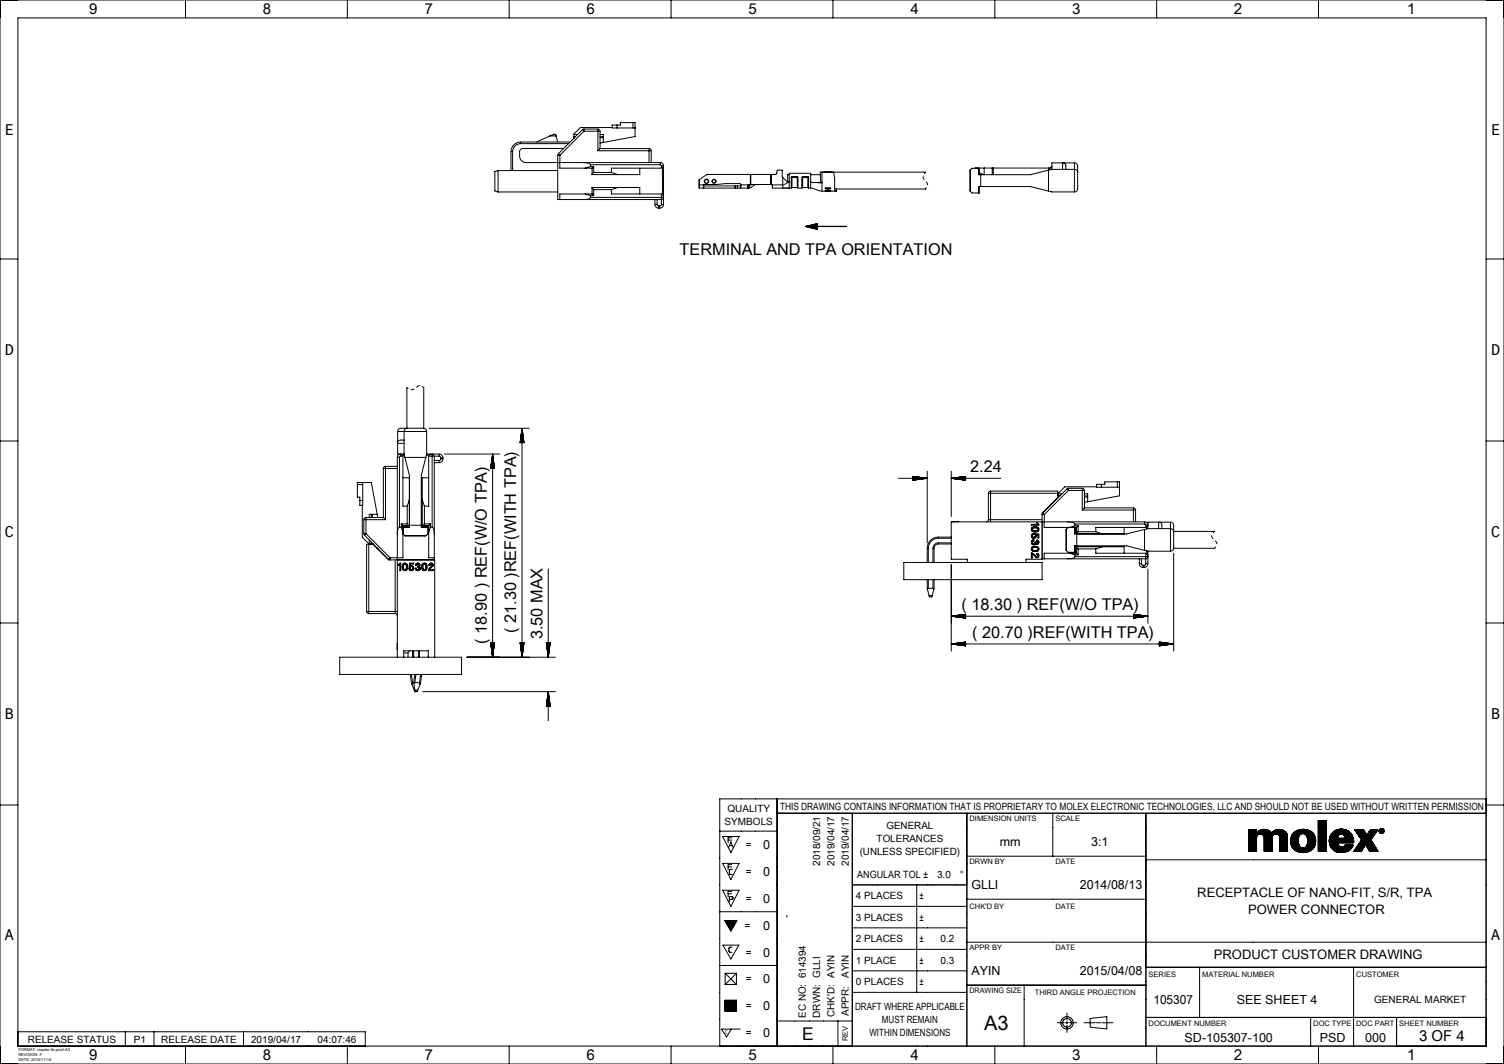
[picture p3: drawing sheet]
<svg xmlns="http://www.w3.org/2000/svg" width="420mm" height="297mm" viewBox="0 0 420 297" stroke-linecap="round" stroke-linejoin="round" font-family="sans-serif">
<defs><g id="words">
<text font-size="5.6" x="274.8" y="287.5">A3</text>
<text font-size="4.9" x="224.1" y="290.3">E</text>
<g font-size="4.5">
<text x="189.8" y="71.3">TERMINAL AND TPA ORIENTATION</text>
<text x="270.9" y="131.9">2.24</text>
<text x="268.5" y="170.4">( 18.30 ) REF(W/O TPA)</text>
<text x="135.9" y="179.7" transform="rotate(-90 135.9 179.7)">( 18.90 ) REF(W/O TPA)</text>
<text x="144.2" y="176.7" transform="rotate(-90 144.2 176.7)">( 21.30 )REF(WITH TPA)</text>
<text x="151.5" y="178.4" transform="rotate(-90 151.5 178.4)">3.50 MAX</text>
<text x="271.5" y="178.1">( 20.70 )REF(WITH TPA)</text>
</g>
<g font-size="4.2">
<text x="24.8" y="4">9</text>
<text x="73.3" y="4">8</text>
<text x="118.5" y="4">7</text>
<text x="163.7" y="4">6</text>
<text x="208.9" y="4">5</text>
<text x="254.1" y="4">4</text>
<text x="299.3" y="4">3</text>
<text x="344.5" y="4">2</text>
<text x="393" y="4">1</text>
<text x="1.4" y="37.7">E</text>
<text x="416.4" y="37.7">E</text>
<text x="1.4" y="99.2">D</text>
<text x="416.4" y="99.2">D</text>
<text x="1.4" y="150">C</text>
<text x="416.4" y="150">C</text>
<text x="1.4" y="200.8">B</text>
<text x="416.4" y="200.8">B</text>
<text x="1.4" y="262.4">A</text>
<text x="416.4" y="262.4">A</text>
<text x="396.3" y="290.5">3 OF 4</text>
<text x="24.8" y="296">9</text>
<text x="73.3" y="296">8</text>
<text x="118.5" y="296">7</text>
<text x="163.7" y="296">6</text>
<text x="208.9" y="296">5</text>
<text x="254.1" y="296">4</text>
<text x="299.3" y="296">3</text>
<text x="344.5" y="296">2</text>
<text x="393" y="296">1</text>
</g>
<g font-size="3.6">
<text x="334.3" y="250.5">RECEPTACLE OF NANO-FIT, S/R, TPA</text>
<text x="348.6" y="255.1">POWER CONNECTOR</text>
<text x="339" y="267.8">PRODUCT CUSTOMER DRAWING</text>
</g>
<g font-size="3.5">
<text x="213.2" y="237">0</text>
<text x="279.2" y="236.2">mm</text>
<text x="304.7" y="236.3">3:1</text>
<text x="213.2" y="244.5">0</text>
<text x="271.2" y="248.3">GLLI</text>
<text x="301.5" y="248.3">2014/08/13</text>
<text x="213.2" y="252">0</text>
<text x="213.2" y="259.5">0</text>
<text x="213.2" y="267">0</text>
<text x="213.2" y="274.5">0</text>
<text x="271.2" y="272.2">AYIN</text>
<text x="301.5" y="272.3">2015/04/08</text>
<text x="322.1" y="280.3">105307</text>
<text x="345.4" y="280.3">SEE SHEET 4</text>
<text x="213.2" y="282">0</text>
<text x="213.2" y="289.5">0</text>
<text x="330.8" y="290.8">SD-105307-100</text>
<text x="368.5" y="290.8">PSD</text>
<text x="381.2" y="290.8">000</text>
</g>
<g font-size="2.8">
<text x="203.1" y="226.7">QUALITY</text>
<text x="217.8" y="226">THIS DRAWING CONTAINS INFORMATION THAT IS PROPRIETARY TO MOLEX ELECTRONIC TECHNOLOGIES, LLC AND SHOULD NOT BE USED WITHOUT WRITTEN PERMISSION</text>
<text x="202.4" y="230.3">SYMBOLS</text>
<text x="247.5" y="231.5">GENERAL</text>
<text x="208.3" y="236.8">=</text>
<text x="240.1" y="238.6">(UNLESS SPECIFIED)</text>
<text x="244.8" y="235">TOLERANCES</text>
<text x="208.3" y="244.3">=</text>
<text x="229" y="241.7" transform="rotate(-90 229 241.7)">2018/09/21</text>
<text x="233" y="241.7" transform="rotate(-90 233 241.7)">2019/04/17</text>
<text x="237" y="241.7" transform="rotate(-90 237 241.7)">2019/04/17</text>
<text x="239.4" y="245">ANGULAR TOL ±</text>
<text x="261.7" y="245">3.0</text>
<text x="268" y="245">°</text>
<text x="208.3" y="251.8">=</text>
<text x="239" y="251">4 PLACES</text>
<text x="256.7" y="251">±</text>
<text x="220.5" y="256.4" transform="rotate(-90 220.5 256.4)">-</text>
<text x="239" y="257">3 PLACES</text>
<text x="256.7" y="257">±</text>
<text x="208" y="259.3">=</text>
<text x="239" y="263">2 PLACES</text>
<text x="256.7" y="263">±</text>
<text x="262.7" y="263">0.2</text>
<text x="208.3" y="266.8">=</text>
<text x="239" y="269">1 PLACE</text>
<text x="256.7" y="269">±</text>
<text x="262.7" y="269">0.3</text>
<text x="208.3" y="274.3">=</text>
<text x="237" y="273" transform="rotate(-90 237 273)">AYIN</text>
<text x="239" y="275">0 PLACES</text>
<text x="256.7" y="275">±</text>
<text x="208.3" y="281.8">=</text>
<text x="238.8" y="282">DRAFT WHERE APPLICABLE</text>
<text x="383.7" y="280">GENERAL MARKET</text>
<text x="225" y="284.1" transform="rotate(-90 225 284.1)">EC NO: 614394</text>
<text x="229" y="284.1" transform="rotate(-90 229 284.1)">DRWN: GLLI</text>
<text x="233" y="283.9" transform="rotate(-90 233 283.9)">CHK'D: AYIN</text>
<text x="237" y="283.6" transform="rotate(-90 237 283.6)">APPR:</text>
<text x="246.3" y="285.5">MUST REMAIN</text>
<text x="7.8" y="291">RELEASE STATUS</text>
<text x="37.4" y="291">P1</text>
<text x="45" y="291">RELEASE DATE</text>
<text x="70.1" y="291">2019/04/17</text>
<text x="88.7" y="291">04:07:46</text>
<text x="208.3" y="289.3">=</text>
<text x="242.8" y="289.1">WITHIN DIMENSIONS</text>
</g>
<g font-size="2.1">
<text x="270.7" y="229.3">DIMENSION UNITS</text>
<text x="294.7" y="229.3">SCALE</text>
<text x="270.7" y="241.2">DRWN BY</text>
<text x="294.7" y="241.2">DATE</text>
<text x="270.7" y="253.8">CHK'D BY</text>
<text x="294.7" y="253.7">DATE</text>
<text x="270.7" y="265.2">APPR BY</text>
<text x="294.7" y="265.2">DATE</text>
<text x="320.7" y="272.8">SERIES</text>
<text x="335.7" y="272.8">MATERIAL NUMBER</text>
<text x="378.7" y="272.8">CUSTOMER</text>
<text x="270.7" y="277.3">DRAWING SIZE</text>
<text x="289" y="277.8">THIRD ANGLE PROJECTION</text>
<text x="320.7" y="286.3">DOCUMENT NUMBER</text>
<text x="366.7" y="286.3">DOC TYPE</text>
<text x="378.7" y="286.3">DOC PART</text>
<text x="390.8" y="286.3">SHEET NUMBER</text>
<text x="236.8" y="290.6" transform="rotate(-90 236.8 290.6)">REV</text>
</g>
<text font-size="1.5" x="202.5" y="288.6">C</text>
<g font-size="1.1">
<text x="5.1" y="293.5">FORMAT: master-tb-prod-A3</text>
<text x="5.1" y="294.9">REVISION: F</text>
<text x="5.1" y="296.3">DATE: 2015/11/16</text>
</g>
</g></defs>
<g fill="none" stroke="#000" stroke-width=".28">
<path d="M0 0h420v297h-420zM5 5h410v287h-410zM51.8 0v5M97 0v5M142.2 0v5M187.4 0v5M232.6 0v5M277.8 0v5M323 0v5M368.2 0v5M145.4 39.7a2.7 2.7 0 0 0-2.7 2.7M145.4 39.7v.4"/>
<path d="M145.4 39.7h13.8M149.8 39.7l4.8-2.2h.5l.6 2.2M153.6 37.9h1.7M160.3 38.2v.3M160.3 38.5v.1M160.3 38.2h.4M160.3 37.6h1M160.3 38.5h.1M162.7 36.2l.4 .4M162.7 36.2l-6.8 6.7M163.1 36l-.4 .2M163.1 36v.6"/>
<path d="M163.1 36h3.9M163.1 36.6l-6.8 6.7M163.1 36.6h3.9M167 36l.4 .2 .2 .4M167 36.6h.6M167 36v.6M167 36.6v5.5M167.6 36.6v4.9M167.6 37.6h.9v.6M167.6 38.2h.9M167.6 38.5h.9M168.5 38.2v.3"/>
<path d="M168.5 38.5v1.3M171 35.6h-8.9l-1.8 1.8v.8M172.3 34.9v.8M176.7 34.2h.6v3.9l-9.7 1.8M176.7 35.7h.6M176.7 34.2h-3.4v.7h-2.3v.8h5.7M176.7 34.2v1.5M139.1 47.6l-.9 .3v5.4l.9 .3M139.1 47.6v6M139.1 47.6h16.6M139.1 53.6h16.6M142.7 42.4v5.2"/>
<path d="M142.7 42.4h.4M143.1 42.4v5.2M145.4 40.1a2.25 2.25 0 0 0-2.3 2.3M145.4 40.1h13.3M155.7 43.3h.6M155.7 43.3v12.4h29M155.9 42.9l.4 .4M155.9 42.9l-.2 .4M156.3 45.4v1.5h9M156.3 43.3v2.1M157.4 41.5h-11.4a.9 .9 0 0 0-.9 .9 2.19 2.19 0 0 0 1.8 3h37.5M162.9 45.4a2.07 2.07 0 0 1 2 .6"/>
<path d="M163.4 54.1l1.5 .5M164.9 55.1a2.07 2.07 0 0 1-2 .6M164.9 54.6h.9M164.9 46v.5M164.9 54.6v.5M164.9 46.5l-1.5 .4M164.9 46.5h.9M164.9 55.1h19.8M164.9 46h19.5M165.3 46.9v1.8h13.4v-1.8M165.3 52.5l.5 .4M165.3 54.1v-1.8h13.4v1.8"/>
<path d="M165.3 54.1l.5 .5M165.3 54.1h-9v1.6M165.8 52.9h4.9M165.8 46.5v1.6M165.8 52.9v1.7M165.8 48.1l-.5 .5M165.8 48.1h4.9M165.8 46.5l-.5 .4M167 42.1h14.2M167.6 41.5l-.6 .6M167.6 41.5h13.6M170.7 48.1l1.8 .6"/>
<path d="M170.7 52.9v1.2h14M172.5 52.3l-1.8 .6M181.2 41.5l.5 .2 .1 .4M181.2 42.1h.6M181.2 41.5v.6M181.2 42.1v3.3M181.8 42.1v3.3M182.9 57.1l.2 .6 .8 .4M182.9 57.1h.6M182.9 55.7v1.4M183.5 57.1l.4 .4M183.5 55.7v1.4"/>
<path d="M183.9 57.5v.6M183.9 58.1h.3M183.9 57.5h.3M184.2 57.5v.6M184.4 46l.3 .3M184.4 45.4a.9 .9 0 0 1 .9 .9M184.4 45.4v.6M184.7 55.1h.6l-.2 .4-.4 .2M184.7 57.1l-.5 .4M184.7 54.1l.6 .6M184.7 46.3h.6M184.7 55.1v.6"/>
<path d="M184.7 57.1h.6M184.7 46.9h-14v1.2M184.7 46.3v.6M184.7 54.1v1M184.7 55.7v1.4M185 46.6v7.8M185.3 57.1l-.2 .6-.9 .4M185.3 46.3l-.6 .6M185.3 46.3v10.8M195.2 51.6l.1 .9M195.2 51.6h1.2M195.3 50.1v2.4"/>
<path d="M195.3 52.5h1.1M196.4 51.9h.2M196.4 51.6v.9M196.4 51.6l6.5-.3h3.7l.3 .3M196.4 52.5h.2M196.6 51.9h8.7M196.6 52.5h8.7M196.6 51.9v.6M196.7 50.6a.62 .62 0 0 0 .6 .6 .62 .62 0 0 0 .6-.6M196.7 50.6a.62 .62 0 0 1 .6-.6 .62 .62 0 0 1 .6 .6M196.7 50.6h.1M196.8 50.6a.52 .52 0 0 1 .5-.5 .52 .52 0 0 1 .5 .5"/>
<path d="M196.8 50.6a.52 .52 0 0 0 .5 .5 .52 .52 0 0 0 .5-.5M197.8 50.6h.1M198.8 50.6h.1M198.8 50.6a.55 .55 0 0 0 .6 .6 .55 .55 0 0 0 .5-.6M198.8 50.6a.55 .55 0 0 1 .6-.5 .55 .55 0 0 1 .5 .5M198.9 50.6a.46 .46 0 0 1 .5-.5 .46 .46 0 0 1 .4 .5M198.9 50.6a.46 .46 0 0 0 .5 .5 .46 .46 0 0 0 .4-.5M199.8 50.6h.1M205.3 51.9v.6M205.3 51.9h.6M205.3 52.5h.6M205.9 52.5h.9"/>
<path d="M205.9 51.9v.6M206.8 52.5h2.1M206.9 51.6l-.1 .9M206.9 51.6l-.1 .3h-.9M206.9 51.6h1.9M208.7 51.9h.2M208.8 51.6v.9l.1-.6M208.9 51.9h.1M208.9 52.5h.1M208.9 51.9v.6M209 51.9l.1 .6M209.1 51.9v.6"/>
<path d="M209.1 51.9h-.1M209.1 52.5h.1M209.2 51.9h-.1M209.2 51.9l.1 .6M209.3 52.5h-.2M209.5 51.5l-.7 .1M209.5 51.5h.2M209.5 48.7h.2M209.5 48.7h-12.1l-2.2 1.5v1.4M209.5 48.7v2.8M209.7 48.7h5.5M209.7 51.5h5.5"/>
<path d="M209.7 48.7v2.8M209.8 51.5l-.6 .4M210.9 51.5l-1.6 1M215.2 51.5h.2M215.2 48.7h.2M215.2 48.7v2.8M215.4 51.5h.1M215.4 48.7h1.2l.3-.3 .2-.9h1.3l.2 2M215.4 51.5l.2 .1M215.4 48.7v2.8M215.6 51.6l.1 .9h2.9M215.6 51.6h3"/>
<path d="M218.6 52.5h1.8M218.6 49.5l1.3 1.3h.3l.2-.2M218.6 51.6v.9M218.6 49.5v2.1M220.4 50.6v-2.2h6v2.3M220.4 50.9l-1.8 .7M220.4 52.5h-1.8M220.4 52.5h.1M220.4 50.9v1.6M220.4 52.5h.6M220.4 50.6v.3M220.4 48.8h-.5v2.1"/>
<path d="M221 49.5h.1M221 49.5v3M221.1 52.4l-.1 .1M221.1 49.5v.1M221.1 49.5v2.9M221.1 52.4h.1M221.1 49.4v.1M221.1 49.3v.1M221.1 49.4v.2M221.1 49.3l-.1 .2M221.1 49.6v2.8M221.1 52.4h1.5"/>
<path d="M221.1 49.3h1.5M221.1 49.6h1.5M221.1 49.4h1.5M222.6 52.4h.1M222.6 49.4l.1 .1M222.6 49.3v.1M222.6 49.4v.2M222.6 49.3l.2 .2M222.6 49.6v2.8M222.7 52.4l.1 .1M222.7 49.5l-.1 .1M222.7 49.5v2.9"/>
<path d="M222.8 49.5h-.1M222.8 49.5v3M222.8 52.5h1.2M224 49.5h.1M224 49.5v3M224.1 52.4l-.1 .1M224.1 49.5v.1M224.1 49.5v2.9M224.1 52.4h.1M224.1 49.4v.1M224.1 49.3v.1M224.1 49.4v.2"/>
<path d="M224.1 49.3l-.1 .2M224.1 49.6v2.8M224.1 52.4h1.5M224.1 49.3h1.5M224.1 49.6h1.5M224.1 49.4h1.5M225.6 52.4h.1M225.6 49.4l.1 .1M225.6 49.3v.1M225.6 49.4v.2M225.6 49.3l.2 .2M225.6 49.6v2.8"/>
<path d="M225.7 52.4l.1 .1M225.7 49.5l-.1 .1M225.7 49.5v2.9M225.8 49.5h-.1M225.8 49.5v3M225.8 52.5h.6M226.4 52.5l3.1 .9M226.4 50.7l.1 .2M226.4 50.9v1.6M226.4 50.9h.1M226.4 50.7v.2M226.4 48.8h2.7"/>
<path d="M226.5 50.9l1.5 .1M228 51h1.4M229.4 50.9l-1.4 .1M229.4 51l.1 2.4M229.5 48.1l-.1 2.9M229.5 48.1l.6-.1 2.7 .1M229.5 50.8l-.1 .2M229.5 53.4h1M229.5 48.1h3.3M229.5 48.1h.1M229.6 48.1h-.5v2.9M230.5 53.1l1.5 .1z"/>
<path d="M230.5 52.6h.6M230.5 53.4h.1M230.5 53.3v.1M230.6 53.3h-.1M230.6 53.3h.1M230.7 53.3l-.1 .1M230.7 53.3h.1M230.7 53.3h-.1M230.8 53.3h-.1M230.8 53.3h.1M231.1 52.6v.5M231.1 52.6h-.6v-.1h1.5v.1h-.7"/>
<path d="M231.2 53.4h-.6M231.2 53.3h.1M231.3 53.3v.1M231.3 52.6v.5M231.3 53.3l-.1 .1M231.3 53.4h.5M231.4 53.3h-.1M231.4 53.3l-.1 .1M231.4 53.3h.1M231.5 53.3h-.1M231.5 53.3h.1M231.6 53.3h.1"/>
<path d="M231.7 53.3h.1M231.7 53.3l.1 .1M231.8 53.3v.1M231.8 53.3l.2 .1M232 53.4h.1M232 52.6h-.7M232 53.4h1.1M232.8 48.1h25.7M232.8 48.1h.1M232.8 48.1l.3 2v3M233.1 52.5l.5 .3M233.1 53.1l.5 .3"/>
<path d="M233.1 53.4h.5M233.1 53.1v.3M233.6 52.8v.6M233.6 52.8h24.9M257.8 49.3l.3 .8M258.4 48.1l-.3 .3M258.7 50.8l.3 .8M258.7 52.4l-.3 .4M271 47.4v6M272.4 46.9l-.1 .1M272.4 46.9v.1M272.6 46.9v.1"/>
<path d="M273.2 47v1.8h14.5l6-1.5M273.5 48.8v-1.8h-2.1l-.6 .6v5.7l.6 .6h2.1v-1.8M273.9 48.8v3.3M274.8 46.9v1.9l-1.3-.5M277.1 46.9v1.9M277.4 46.9v1.9M292.8 47.5v5.8M292.9 46.9v.6M293.7 47.3h6.5l.5 .2 .2 .7M293.7 46.5l-.4 .4h-20.9M296.7 45.5h.4M296.7 45.5h-3v1.8"/>
<path d="M296.7 45.5v1.8M297.1 45.5l.5 .6v1.2M297.1 45.5h2.9M300 45.5l.7 .3 .2 .6v6.4l-.2 .5-.7 .3M300 45.5v8.1M300 53.6h-6.3l-6-1.5h-14.5v1.8M0 72.3h5M225.1 63.2l3.1 .1M225.1 63.2l3.1-.8v1.7zM225.1 63.2l3.1 .3M225.1 63.2h11.2M225.1 63.2l3.1 .2"/>
<path d="M225.1 63.2l3.1 .6M225.1 63.2l3.1 .4M225.1 63.2l3.1 .5M225.1 63.2l3.1 .7M225.3 63.3h11M228.2 62.8l-3.1 .4M228.2 62.9l-3.1 .3M228.2 62.5l-3.1 .7M228.2 62.7l-3.1 .5M228.2 63l-3.1 .2M228.2 63.1l-3.1 .1M228.2 62.6l-3.1 .6"/>
<path d="M415 72.3h5M113.6 108.2l.4 .2M113.6 108.1v11.4M113.7 119.5l-.6 .3-.2 .5-.1 6.4M115.6 108.6l-.8 .2M117.1 107.6l-.8 .4M117.9 107.9l.4 .3M118.3 108.1v11.4M119.8 119.5h28M145.8 119.5v64M145.8 119.5l-.5 4M145.8 119.5l.5 4"/>
<path d="M145.8 119.8v3.7M0 123.1h5M99.8 135.3v-.6h3.9l1.8 9.8M99.8 135.3v3.5h.7v2.3h.8v-5.8M99.8 135.3h1.5M100.5 139.7h.8M101.3 134.7v.6M107.1 130.8h.6M107.1 130.8v13.7M107.7 130.2l-.5 .2-.1 .4M107.7 130.2v.6M107.7 130.2h3.3"/>
<path d="M107.7 130.8h3.3M107.7 130.8v14.3M111 127.6h.6M111 127.6v55.9M111 123.4v.3M111 120.4l.3-.5 .6-.4h6.5l.6 .4 .1 .5M111 123.7v3h1.8M111 120.4v3M111 120.4h8.1M111 123.7h1.8M111.6 127.6v19.5M111.9 127.3l-.3 .3"/>
<path d="M111.9 127.3v-.6a.9 .9 0 0 0-.9 .9M111.9 127.3h.6M111.9 126.7l.6 .6M112.2 127h.7M112.5 127.3v14h1.2M112.5 133.4h1.8v13.3h-1.8M112.8 122.8l-1.2 .1-.6 .5M112.8 126.7l1.5 6v14.5h-1.8M113.1 127.7h5.8M114.3 139.5l-.6 1.8M117.9 139.5l.6 1.8M119.1 127h.9"/>
<path d="M119.1 126.7h3.5M119.1 126.7l-1.5 6v14.5h1.8M119.1 120.4v6.3M119.7 127.3v14h-1.2M119.7 133.4h-1.8v13.3h1.8M119.7 127.3h1M120.3 126.7l-.6 .6M120.7 127.3v-.6l.4 .2 .2 .4M120.7 127.3h.6M120.7 127.3v19.8M121.3 127.3v29M121.3 129.1h1.3"/>
<path d="M121.3 127.3h1.3M121.3 128.5h1.3M122.6 126.7l.7 .2 .4 .9M122.6 127.3l.5 .5M122.6 126.7v.6M122.6 128.5v.6M123.1 128.1l-.5 .4M123.1 127.8h.6M123.1 128.1h.6M123.1 127.8v.3M123.7 128.1l-.4 .8-.7 .2M123.7 127.8v.3"/>
<path d="M124.1 126.7h15.5M137 130.7h1.1M137.1 130.5v.2M137.1 129.9v.8M137.2 129.3v1.4M137.3 129v1.7M137.3 128.4v2.3M137.4 127.8v2.9M137.5 127.2v3.5M137.6 126.7v56.8M137.6 126.7l-.6 4M137.6 126.7l.5 4"/>
<path d="M137.6 126.8v3.9M137.6 127.4v3.3M137.7 128v2.7M137.8 128.6v2.1M137.9 129v1.7M137.9 129.5v1.2M138 130.1v.6M138.1 130.7h.1M145.3 123.5h1M145.3 123.1v.4M145.4 122.7v.8M145.4 122.2v1.3"/>
<path d="M145.5 121.6v1.9M145.6 121v2.5M145.6 120.6v2.9M145.7 120v3.5M145.9 120.4v3.1M145.9 120.8v2.7M146 121.4v2.1M146.1 122v1.5M146.2 122.5v1M146.2 122.9v.6M146.3 123.5h.1M250.8 133.5h8.1"/>
<path d="M254.9 133.3l3 .1M254.9 133l4 .5M254.9 133v1M254.9 133h.3M254.9 133l.8 .1M254.9 133.1l1.4 .1M254.9 133.2h1.8M254.9 133.2l2.4 .1M254.9 133.4h3.5M254.9 134h.1M255.6 134h-.7M256.1 133.9h-1.2"/>
<path d="M256.7 133.8l-1.8 .1M257.1 133.8h-2.2M257.7 133.7h-2.8M258.3 133.6l-3.4 .1M258.8 133.5l-3.9 .1M258.9 131.5v20M258.9 133.5l-4 .5M265.6 131.5v12.7M265.6 133.5h13.9M265.6 133.5l4 .5M265.7 133.5h3.9M266.1 133.4h3.5"/>
<path d="M266.3 133.6h3.3M266.7 133.4h2.9M266.9 133.7h2.7M267.3 133.3h2.3M267.5 133.8h2.1M267.9 133.2h1.7M267.9 133.8h1.7M268.2 133.2h1.4M268.4 133.9h1.2M268.8 133.1h.8M269 134h.6M269.4 133h.2"/>
<path d="M269.6 134h.1M269.6 133v1M269.6 133l-4 .5M276 137.7h.6M276 137.7v7.4M276.6 137.1l-.4 .2-.2 .4M276.6 137.1h18.8v.6M276.6 137.1v.6M276.6 137.7h18.8M276.6 137.7v7.4M294.3 139.9h.2M295.4 137.7v1.2l-4.4 4.3v12.9h-4.5v.9"/>
<path d="M295.5 138.4v.3M295.5 138.7v.2M295.5 138.4h.5M295.5 137.8h1.1M295.5 138.7h.2M297.9 136.5l.4 .4M297.9 136.5l-6.7 6.7M298.3 136.3l-.4 .2M298.3 136.3v.6M298.3 136.3h3.9M298.3 136.9h3.9M298.3 136.9l-6.7 6.7"/>
<path d="M302.2 136.3l.5 .2 .1 .4M302.2 136.3v.6M302.2 136.9h.6M302.2 136.9v5.5M302.8 136.9v4.9M302.8 137.8h.9v.6M302.8 138.4h.9M302.8 138.7h.9M303.7 138.4v.3M303.7 138.7v1.3M306.2 135.9h-8.9l-1.8 1.8v.7M307.6 135.2v.8"/>
<path d="M312 134.5h.6v3.9l-9.8 1.8M312 136h.6M312 134.5h-3.5v.7h-2.3v.8h5.8M312 134.5v1.5M415 123.1h5M101.2 141.1v8.9l1.8 1.8h.7M101.6 149l.2 .4M101.6 145.1h.6M101.6 149h.6M101.6 145.1v3.9M101.8 149.4l6.7 6.7M102.2 144.5l-.4 .1-.2 .5"/>
<path d="M102.2 144.5v.6M102.2 149l-.4 .4M102.2 144.5h4.9M102.2 149l6.7 6.7M102.2 145.1v3.9M102.2 145.1h5.5M103 151.9h-.6v18.8M103 151.9h1.1l4.4 4.4h12.9v27.2M103 151.9v18.8M103.1 150.7v1.1M103.7 143.6h.3M103.7 151.8h.3"/>
<path d="M103.7 143.6v.9M103.7 151.3v.5M103.7 143.6h-.6v.9M104 151.8h.1M104 143.6h1.3M104 143.6v.9M104 151.6v.2M105.2 152.8v.2M105.7 153.3v.2M107 154.6v.2M107.1 144.5l.6 .6M108.9 155.7v.6l-.4-.2"/>
<path d="M108.9 155.7l-.4 .4M110.4 156.3v14.4M110.9 156.3h.1M111.2 157.6l.7-.4v2.1h-.2v-1.5h-.5zM111.6 147.1a2.07 2.07 0 0 0-.6 2M111.6 147.1h.5M112.1 146.2h1.6M112.1 146.2v.9M112.1 146.2l.4 .5M112.1 147.1l.4 1.5M112.5 146.7v9h-3.6M112.5 147h1.8"/>
<path d="M112.6 157.4l.3-.2a1.03 1.03 0 0 1 .9 1 1.03 1.03 0 0 1-.9 1.1l-.5-.7zM112.8 157.6l.2-.1a.84 .84 0 0 1 .5 .7 .84 .84 0 0 1-.5 .8 .98 .98 0 0 1-.2-1.4zM113 149.5h6M113.7 141.3v4.9M113.7 146.2l.5 .5M114.3 146.6h3.3M114.4 157.2h1.1v.3h-.9l-.1 .5a.68 .68 0 0 1 1 .3 .68 .68 0 0 1-.4 1 .68 .68 0 0 1-.9-.6h.3a.43 .43 0 0 0 .6 .2 .43 .43 0 0 0 .1-.7 .43 .43 0 0 0-.7 .1h-.3zM116.2 157.4a.58 .58 0 0 1 .8-.1 .58 .58 0 0 1 .1 .8 .68 .68 0 0 1-.2 1.2 .68 .68 0 0 1-.9-.7h.3a.39 .39 0 0 0 .3 .4 .39 .39 0 0 0 .4-.4 .39 .39 0 0 0-.4-.3v-.3a.31 .31 0 0 0 .4-.3 .31 .31 0 0 0-.4-.3 .31 .31 0 0 0-.3 .4h-.2zM117.6 147h1.8v2l-.6 .6h-5.7l-.6-.6M118 157.4l.3-.2a1.03 1.03 0 0 1 .9 1 1.03 1.03 0 0 1-.9 1.1l-.5-.7zM118.2 157.6l.2-.1a.84 .84 0 0 1 .6 .7 .84 .84 0 0 1-.6 .8 .98 .98 0 0 1-.2-1.4zM118.5 146.2h1.7"/>
<path d="M118.5 141.3v4.9M118.5 146.2l-.4 .5M119.7 146.7v9h1.6M120 157.3a.58 .58 0 0 1 .8 0 .58 .58 0 0 1 0 .8l-.8 .9h1v.3h-1.3l.1-.5 .8-.8a.32 .32 0 0 0-.2-.6 .31 .31 0 0 0-.4 .4h-.2zM120.2 147.1h.5M120.2 146.2v.9M120.2 147.1l-.5 1.5M120.2 146.2l-.5 .5M120.7 147.1a2.08 2.08 0 0 1 .6 2M153.1 158.8v24.7M252.4 157h38.6v4.8h-38.6zM258.9 153h.3"/>
<path d="M258.9 153v4M259.2 153v4M260.5 153h.3M260.5 153v4M260.8 153v4M262 150.2a2.8 2.8 0 0 0-2.8 2.8M262 151.5a1.5 1.5 0 0 0-1.5 1.5M262 149.9a3.1 3.1 0 0 0-3.1 3.1M262 151.8a1.2 1.2 0 0 0-1.2 1.2M262 149.9v.3M262 151.5v.3M262 149.9h3.6"/>
<path d="M262 151.8h3.6M262 150.2h3.6M262 151.5h3.6M265.6 157.6v24.1M266.1 145.6v.1M267.6 145.6v.1M276 145.1l-.2 .4-.4 .2M276 145.1h.6M276.6 145.1v.6M276.6 145.1h14.4M288 154.4l.5 .1 .8 .8a.31 .31 0 0 0 .6-.1 .31 .31 0 0 0-.4-.4v-.3a.58 .58 0 0 1 .6 .7 .58 .58 0 0 1-.9 .3l-.9-.8v1.1h-.3zM288 146.4h1.5v-.5h.2l.4 .7h-2.1z"/>
<path d="M288.1 149.2l.5-.3v.3a.43 .43 0 0 0-.2 .6 .43 .43 0 0 0 .7 .1 .43 .43 0 0 0-.1-.7v-.3l1.1 .2v1.1h-.3v-.9l-.5-.1a.68 .68 0 0 1-.6 1.1 .68 .68 0 0 1-.6-1.1zM288.1 152.8a1.05 1.05 0 0 1 1.3-.3 1.05 1.05 0 0 1 .6 1.1 1.05 1.05 0 0 1-1.2 .4 1.05 1.05 0 0 1-.7-1.1zM288.2 147.3a1.08 1.08 0 0 1 1.2-.3 1.08 1.08 0 0 1 .7 1 1.09 1.09 0 0 1-1.2 .5 1.09 1.09 0 0 1-.9-.9zM288.3 150.8l.4-.1v.3a.39 .39 0 0 0-.4 .3 .39 .39 0 0 0 .4 .5 .39 .39 0 0 0 .3-.5h.3a.31 .31 0 0 0 .3 .4 .31 .31 0 0 0 .3-.4 .31 .31 0 0 0-.4-.2v-.3a.58 .58 0 0 1 .6 .7 .58 .58 0 0 1-.9 .3 .68 .68 0 0 1-1.1 0 .68 .68 0 0 1 .2-1zM288.4 147.5l.1-.1a.84 .84 0 0 1 1.3 .5 .92 .92 0 0 1-1.5-.2zM288.4 152.9h.1a.84 .84 0 0 1 1.3 .4 .92 .92 0 0 1-1.5-.2zM291 145.7h.1M291 156h29M291.2 143.2l-.2 .4h.6M291.2 143.2l.4 .4M291.6 143.6v3.6h9M292.5 141.7h.2"/>
<path d="M293.8 140.4h.2M297.8 147.7v6M298.2 145.7a2.08 2.08 0 0 1 2 .6M298.3 147.3l-.6 .6v5.7l.6 .6h2v-1.8M298.7 154.4l1.5 .5M300.1 147.3v1.8h14.5l6-1.5M300.2 155.4a2.08 2.08 0 0 1-2 .6M300.2 154.9h.9M300.2 146.3v.5M300.2 154.9v.5M300.2 146.8h.9M300.2 146.8l-1.5 .4"/>
<path d="M300.2 155.4h19.8M300.2 146.3h19.5M300.3 147.3v1.8M300.6 154.4v-1.8h13.3v1.8M300.6 152.8l.5 .4M300.6 147.2v1.8M300.6 154.4l.5 .5M300.6 154.4h-9v1.6M300.7 149.1v3.3M301.1 153.2h4.9M301.1 146.8v1.6M301.1 153.2v1.7"/>
<path d="M301.1 148.4h4.9M301.1 146.8l-.5 .4M301.1 148.4l-.5 .5M302.2 142.4h14.3M302.8 141.8l-.6 .6M302.8 141.8h13.7M306 153.2v1.2h14M306 148.4l1.8 .6M307.8 152.6l-1.8 .6M313.9 147.2v1.8M316.5 141.8l.4 .1 .2 .5M316.5 141.8v.6"/>
<path d="M316.5 142.4h.6M316.5 142.4v3.3M317.1 142.4v3.3M318.2 157.4l.4 .8 .6 .2M318.2 157.4h.6M318.2 156v1.4M318.8 157.4l.4 .4M318.8 156v1.4M319.2 157.8v.6M319.2 158.4h.3M319.2 157.8h.3M319.5 157.8v.6"/>
<path d="M319.6 147.8v5.8M319.7 146.3l.3 .3M319.7 145.7a.69 .69 0 0 1 .8 .9h-.5M319.7 145.7v.6M319.7 145.7h-54.1v10.4h4.5v.9M320 155.4h.6l-.2 .4-.4 .2M320 157.4l-.5 .4M320 154.4l.6 .6M320 155.4v.6M320 157.4h.6M320 147.2h-14v1.2M320 146.6v.6"/>
<path d="M320 154.4v1M320 156v1.4M320.3 146.9v.7M320.3 153.8v.9M320.6 157.4l-.2 .6-.9 .4M320.6 147.6h6.4l.6 .3 .2 .6M320.6 146.6l-.6 .6M320.6 153.9l-6-1.5h-14.5v1.8M320.6 153.9h6.3M320.6 153.9v3.5M320.6 158.9v15.1M323.6 145.8h.3"/>
<path d="M323.6 145.8h-3v1.8M323.6 145.8v1.8M323.9 145.8l.5 .6 .1 1.2M323.9 145.8h3M326.9 145.8l.6 .3 .3 .6-.1 6.4-.3 .6-.5 .2M326.9 145.8v8.1M327.8 148.3h11.4l-.4 .4M327.8 154.5v27.2M338.4 149.5l.3 .8M339.4 151l.4 .8M339.4 152.7l-.3 .3h-11.3M0 173.9h5"/>
<path d="M102.4 170.7h.6M102.4 170.7l.1 .4 .5 .2M103 170.7v.6M103 171.3h7.4M103 170.7h7.4M110.4 171.3l.4 .2 .2 .4M110.4 170.7h.6M110.4 170.7v.6M111 179.7v1.5M137 179.5h1.1M137 179.5l.6 4M137 179.5l.1 .2"/>
<path d="M137.1 179.5v.8M137.2 179.5v1.4M137.2 179.5l.1 1.7M137.3 179.5v2.3M137.4 179.5v2.9M137.4 179.5l.1 3.5M137.6 179.5v3.9M137.7 179.5l-.1 3.3M137.8 179.5l-.1 2.7M137.8 179.5v2.1M137.9 179.5v1.7M138 179.5l-.1 1.2"/>
<path d="M138.1 179.5l-.1 .6M138.1 179.5h.1M138.1 179.5l-.5 4M145.3 179.5h1M145.3 179.5l.5 4M145.3 179.5v.4M145.3 179.5l.1 .8M145.4 179.5v1.4M145.5 179.5v1.9M145.5 179.5l.1 2.5M145.6 179.5v2.9M145.7 179.5v3.5"/>
<path d="M145.9 179.5l-.1 3.7M145.9 179.5v3.1M146 179.5l-.1 2.7M146.1 179.5l-.1 2.1M146.2 179.5l-.1 1.5M146.2 179.5v1M146.3 179.5l-.1 .6M146.3 179.5h.1M146.3 179.5l-.5 4M152.6 179.5h1l-.5 4zM152.6 179.5v.4M152.7 179.5v1"/>
<path d="M152.7 179.5l.1 1.5M152.8 179.5v1.9M152.9 179.5v2.5M152.9 179.5l.1 3.1M153 179.5l.1 3.7M153.2 179.5l-.1 3.7M153.3 179.5l-.1 3.1M153.3 179.5v2.5M153.4 179.5v1.9M153.5 179.5l-.1 1.5M153.5 179.5v1M153.6 179.5v.4"/>
<path d="M258.9 161.8l.1 2.8M259 164.6l.4 1.7M259.2 164.2l-.2 .4M259.2 164.2h1.3M259.2 161.8v2.4M259.4 166.3l.1 .3h.7l.1-.3M259.4 166.3h.9M260.5 164.2l.2 .4M260.5 161.8v2.4M260.7 164.6l-.4 1.7M260.8 161.8l-.1 2.8M265.6 172h55"/>
<path d="M265.6 172l4 .5M265.6 179.7h62.2M265.6 179.7l4 .6M265.9 179.7h3.7M265.9 172h3.7M266.1 172.1h3.5M266.1 179.8h3.5M266.3 171.9h3.3M266.3 179.7h3.3M266.7 172.1h2.9M266.7 179.9h2.9M266.9 171.8h2.7"/>
<path d="M266.9 179.6h2.7M267.3 172.2h2.3M267.3 180h2.3M267.5 171.8h2.1M267.5 179.5h2.1M267.7 172.3h1.9M268.1 179.4h1.5M268.1 171.7h1.5M268.2 172.3h1.4M268.4 171.6h1.2M268.4 179.4h1.2M268.8 172.4h.8"/>
<path d="M269 171.6h.6M269 179.3h.6M269.4 172.5h.2M269.6 171.5h.1M269.6 179.2h.1M269.6 171.5v1M269.6 179.2v1.1M269.6 171.5l-4 .5M269.6 179.2l-4 .5M316.6 171.5h.1M316.6 171.5l.6 .1M316.6 171.6h1.2"/>
<path d="M316.6 171.7h1.5M316.6 171.7l2.1 .1M316.6 171.8h2.7M316.6 171.9h3.3M316.6 171.9l3.7 .1M316.6 171.5l4 .5M316.6 171.5v1M316.8 172.5h-.2M317.4 172.4l-.8 .1M318 172.3l-1.4 .1M318.5 172.3h-1.9M318.9 172.2h-2.3"/>
<path d="M319.5 172.1l-2.9 .1M320.1 172.1h-3.5M320.6 172l-4 .5M323.8 179.7h3.7M323.8 179.4h1.5M323.8 179.2h.1M323.8 179.3h.6M323.8 179.3l1.2 .1M323.8 179.5h2.1M323.8 179.5l2.7 .1M323.8 179.6l3.3 .1M323.8 179.2l4 .5"/>
<path d="M323.8 179.2v1.1M326.1 180h-2.3M326.7 179.9h-2.9M327.3 179.8l-3.5 .1M327.8 179.7l-4 .6M415 173.9h5M94.9 183.5h34v4.8h-34zM112.8 183.5v-1.8h6.8v1.8M112.8 182.3h1.2M114 182.3v1.2M114.6 181.7l-.5 .1-.1 .5M114.6 188.3l.4 2.7"/>
<path d="M114.9 188.3l.3 2.3M115 191l.7 1.7M115.2 190.6l-.2 .4M115.2 183.3v.2M115.2 183.3h.3M115.2 181.7v1.6M115.5 183.3v.2M115.5 181.7v1.6M115.6 190.6h-.4M115.6 190.8l.2 1.7M115.7 192.7l.1 .3 .4-.1M115.8 192.9v.2h.7l.1-.2"/>
<path d="M115.8 192.5v.4l.7 .1 .2-.3M115.8 192.5l.9 .2M115.8 192.6l-.1 .1M115.8 188.3l-.2 2.5M115.8 190.5l-.2 .3M115.8 190.5l1.3 .1M116.1 188.3l-.3 2.2M116.8 183.3v.2M116.8 183.3h.3M116.8 181.7v1.6M117.1 183.3v.2M117.1 181.7v1.6"/>
<path d="M117.1 190.6l.2 .4M117.3 191l-.6 1.7M117.5 188.3l-.4 2.3M117.8 188.3l-.5 2.7M118 193.1h37.1M130.4 183.5h24.7M152.6 196.6v.5M152.7 196.1v1M152.8 195.5v1.6M152.8 195.1v2M152.9 194.5v2.6M153 193.9v3.2"/>
<path d="M153.1 193.4v3.7M153.1 193.1v8.1M153.1 193.1l.5 4h-1zM153.2 193.9v3.2M153.3 194.5v2.6M153.4 195.1v2M153.4 195.5v1.6M153.5 196.1v1M153.6 196.6v.5M267.7 180h1.9M268.2 180.1h1.4M268.8 180.2h.8"/>
<path d="M269.4 180.2h.2M324 180.2l-.2 .1M324.6 180.2h-.8M325.2 180.1h-1.4M325.7 180l-1.9 .1M0 224.7h5M201 232h16M201.8 233.5h4.6l-2.3 4.5zM203.3 234.5h1M203.5 236.5l.6-1.5 .6 1.5M203.7 236h.8M204.3 233.8h-1v1.5"/>
<path d="M217 223v69M217 227h198M270 227v65M270 239h50M294 227v12M348.7 237.6h2.2M348.8 231.6l-.1 .1M348.9 231.6l-.2 .2M349 231.6l-.3 .3M349.1 231.6l-.4 .4M349.2 231.6l-.5 .5M349.3 231.6l-.6 .6"/>
<path d="M349.4 231.6l-.7 .7M349.5 231.6l-.8 .8M349.6 231.6l-.9 .9M349.7 231.6l-1 1M349.8 231.6l-1.1 1.1M349.9 231.6l-1.2 1.2M350 231.6l-1.3 1.3M350.1 231.6l-1.4 1.4M350.2 231.6l-1.5 1.5M350.3 231.6l-1.6 1.6M350.4 231.6l-1.7 1.7M350.5 231.6l-1.8 1.8"/>
<path d="M350.6 231.6l-1.9 1.9M350.7 231.6l-2 2M350.8 231.6l-2.1 2.1M350.9 231.6l-2.2 2.2M350.9 237.6v-3.7a1.07 1.07 0 0 1 1.1-1.1 1.07 1.07 0 0 1 1 1.1v3.7M350.9 237.6h.1M350.9 237.5l-.1 .1M350.9 237.4l-.2 .2M350.9 237.3l-.4 .3M350.9 237.2l-.4 .4M350.9 237.1l-.5 .5M350.9 237l-.6 .6"/>
<path d="M350.9 236.9l-.7 .7M350.9 236.8l-.8 .8M350.9 236.7l-.9 .9M350.9 236.6l-1 1M350.9 236.5l-1.1 1.1M350.9 236.4l-1.2 1.2M350.9 236.3l-1.3 1.3M350.9 236.2l-1.4 1.4M350.9 236.1l-1.5 1.5M350.9 236l-1.6 1.6M350.9 235.9l-1.7 1.7M350.9 235.8l-1.8 1.8"/>
<path d="M350.9 235.7l-1.9 1.9M350.9 235.6l-2 2M350.9 235.5l-2.1 2.1M350.9 235.4l-2.2 2.2M350.9 235.3l-2.2 2.2M350.9 235.2l-2.2 2.2M350.9 235.1l-2.2 2.2M350.9 235l-2.2 2.2M350.9 234.9l-2.2 2.2M350.9 234.8l-2.2 2.3M350.9 234.7l-2.2 2.2M350.9 234.6l-2.2 2.2"/>
<path d="M350.9 234.5l-2.2 2.2M350.9 234.4l-2.2 2.2M350.9 234.3l-2.2 2.3M350.9 234.2l-2.2 2.2M350.9 234.1l-2.2 2.2M350.9 234l-2.2 2.2M350.9 233.8l-2.2 2.3M350.9 231.6v.9a2.75 2.75 0 0 1 4.2 0 2.75 2.75 0 0 1 3.9-.3M350.9 232.3l-2.2 2.3M350.9 232.2l-2.2 2.2M350.9 232.1l-2.2 2.2M350.9 232l-2.2 2.2"/>
<path d="M350.9 231.8l-2.2 2.3M350.9 231.7l-2.2 2.3M350.9 231.7l-2.2 2.2M350.9 231.6h-2.2v6M350.9 233.7l-2.2 2.2M350.9 233.6l-2.2 2.2M351 233.5l-2.3 2.2M351.1 233.3l-2.4 2.4M351.4 232l-2.7 2.7M351.6 231.9l-2.9 2.9M351.8 231.8l-3.1 3.1M352 231.7l-3.3 3.2"/>
<path d="M352.2 231.6l-3.5 3.5M352.3 231.6l-3.6 3.6M352.4 231.6l-3.7 3.7M352.5 231.5l-3.8 3.8M352.6 231.5l-3.9 3.9M352.8 233.1l1.4-1.3-1.4 1.4M352.8 231.5l-4.1 4.1M352.9 231.5l-1.5 1.4M353 231.5l-1.4 1.3M353 233.7l1.7-1.6-1.7 1.7M353 237.6h2.2M353.1 231.5l-1.4 1.3"/>
<path d="M353.2 231.5l-1.4 1.3M353.3 231.5l-1.4 1.3M353.4 231.5l-1.3 1.3M353.5 231.6l-1.3 1.2M353.6 231.6l-1.3 1.2M353.7 231.6l-1.3 1.3M353.8 231.6l-1.3 1.3M353.9 231.7l-1.3 1.3M354 231.7l-1.4 1.3M354.1 231.7l-1.4 1.3M354.3 231.8l-1.5 1.4M354.3 231.8l-1.4 1.5"/>
<path d="M354.4 231.9l-1.5 1.5M354.5 231.9l-1.5 1.6 1.5-1.5M354.6 232l-1.6 1.6M354.8 232.2l-1.8 1.7M354.8 232.2l-1.8 1.8M354.9 232.3l-1.9 1.8M354.9 232.3l-1.9 1.9M355 232.4l-2 1.9M355 232.4l-2 2M355.2 233.9a1.07 1.07 0 0 1 1.1-1.1 1.07 1.07 0 0 1 1.1 1.1v3.7M355.2 233.9v3.7M355.2 237.6h.1"/>
<path d="M355.2 237.5l-.1 .1M355.2 237.4l-.2 .2M355.2 237.3l-.3 .3M355.2 237.2l-.4 .4M355.2 237.1l-.5 .5M355.2 237l-.6 .6M355.2 236.9l-.7 .7M355.2 236.8l-.8 .8M355.2 236.7l-.9 .9M355.2 236.6l-1 1M355.2 236.5l-1.1 1.1M355.2 236.4l-1.2 1.2"/>
<path d="M355.2 236.3l-1.3 1.3M355.2 236.2l-1.4 1.4M355.2 236.1l-1.5 1.5M355.2 236l-1.6 1.6M355.2 235.9l-1.7 1.7M355.2 235.8l-1.8 1.8M355.2 235.7l-1.9 1.9M355.2 235.6l-2 2M355.2 235.6l-2.1 2M355.2 235.4l-2.1 2.2M355.2 235.3l-2.2 2.3M355.2 235.2l-2.2 2.3"/>
<path d="M355.2 235.1l-2.2 2.3M355.2 235.1l-2.2 2.2M355.2 234.9l-2.2 2.3M355.2 234.8l-2.2 2.3M355.2 234.7l-2.2 2.3M355.2 234.7l-2.2 2.2M355.2 234.6l-2.2 2.2M355.2 234.4l-2.2 2.3M355.2 234.3l-2.2 2.3M355.2 234.2l-2.2 2.3M355.2 234.2l-2.2 2.2M355.2 234.1l-2.2 2.2"/>
<path d="M355.2 233.9l-2.2 2.3M355.2 233.8l-2.2 2.3M355.2 233.7l-2.2 2.3M355.3 233.6l-2.3 2.3M355.3 233.5l-2.3 2.3M355.4 233.3l-2.4 2.4M355.4 232.1l-2.4 2.4M355.7 231.9l-2.7 2.7M356 231.8l-3 2.9M356.2 231.7l-3.2 3.1M356.3 231.6l-3.3 3.3M356.4 231.6l-3.4 3.4"/>
<path d="M356.6 231.6l-3.6 3.5M356.7 231.5l-3.7 3.7M356.8 231.5l-3.8 3.8M356.9 231.5l-3.9 3.9M357 231.5l-4 4M357.1 231.5l-4.1 4.1M357.2 231.5l-1.5 1.5M357.3 231.5l-1.3 1.3M357.4 233.7l1.5-1.5-1.5 1.5M357.4 231.5l-1.3 1.3M357.5 231.5l-1.3 1.3M357.6 231.5l-1.3 1.3"/>
<path d="M357.7 231.6l-1.3 1.2M357.8 231.6l-1.3 1.2M357.8 231.6l-1.2 1.2M357.9 231.6l-1.3 1.2M358 231.6l-1.3 1.3M358 231.7l-1.2 1.2M358.1 231.7l-1.3 1.2M358.2 231.7l-1.3 1.3M358.3 231.7l-1.3 1.3M358.3 231.8l-1.3 1.3M358.4 231.8l-1.3 1.3M358.5 231.9l-1.4 1.3"/>
<path d="M358.5 231.9l-1.3 1.3M358.6 231.9l-1.4 1.4M358.6 232l-1.4 1.4M358.7 232l-1.4 1.4M358.8 232l-1.5 1.5M358.8 232.1l-1.5 1.5M359 232.2l-1.6 1.6M359 232.2l.5 1M359 232.3l-1.6 1.6M359.1 232.3l-1.7 1.7M359.1 232.3l-1.7 1.8M359.2 232.4l-1.8 1.8"/>
<path d="M359.2 232.4l-1.8 1.9M359.2 232.5l-1.8 1.9M359.3 232.6l-1.9 1.9M359.3 232.6l-1.9 2M359.3 232.7l-1.9 2M359.4 232.8l-2 2M359.4 232.8l-2 2.1M359.4 232.9l-2 2.1M359.4 233l-2 2.1M359.4 233.1l-2 2.1M359.5 233.2l-2.1 2.1M359.5 233.2v4.4h-2.1"/>
<path d="M359.5 236.7l-1 .9M359.5 236.6l-1.1 1M359.5 236.5l-1.1 1.1M359.5 236.4l-1.2 1.2M359.5 236.4l-1.3 1.2M359.5 236.2l-1.5 1.4M359.5 236.1l-1.5 1.5M359.5 236l-1.6 1.6M359.5 235.9l-1.7 1.7M359.5 235.9l-1.8 1.7M359.5 235.7l-2 1.9M359.5 235.6l-2 2"/>
<path d="M359.5 235.5l-2.1 2.1M359.5 235.4l-2.1 2.1M359.5 235.2l-2.1 2.2M359.5 235.1l-2.1 2.2M359.5 235l-2.1 2.2M359.5 235l-2.1 2.1M359.5 234.9l-2.1 2.1M359.5 234.7l-2.1 2.2M359.5 234.6l-2.1 2.2M359.5 234.6l-2.1 2.1M359.5 234.5l-2.1 2.1M359.5 234.4l-2.1 2.1"/>
<path d="M359.5 234.2l-2.1 2.2M359.5 234.2l-2.1 2.1M359.5 234.1l-2.1 2.1M359.5 234l-2.1 2.1M359.5 233.9l-2.1 2.1M359.5 233.7l-2.1 2.2M359.5 233.7l-2.1 2.1M359.5 233.6l-2.1 2.1M359.5 233.5l-2.1 2.1M359.5 233.4l-2.1 2.1M359.5 233.3l-2.1 2.1M359.5 237.6h-.1"/>
<path d="M359.5 237.5l-.2 .1M359.5 237.4l-.2 .2M359.5 237.3l-.3 .3M359.5 237.2l-.5 .4M359.5 237.1l-.6 .5M359.5 237l-.6 .6M359.5 236.9l-.7 .7M359.5 236.8l-.8 .8M360.9 233l-.5 1.7 .5 1.8M360.9 236.5l.7 .8M361.6 232.2l-.6 .6M361.8 232l-1 1"/>
<path d="M361.9 237.5l1.2-1-1.1 1M362 231.9l-1.2 1.3M362.2 231.9l-1.5 1.5M362.4 231.8l-1.8 1.7M362.5 234.8l-1.6 1.7M362.5 234.6l-1.7 1.8M362.5 234.5l-1.7 1.8M362.5 234.9l-1.6 1.7M362.5 234.4l-1.7 1.9M362.5 235l-1.5 1.6M362.6 234.3l-1.9 1.9M362.6 235.1l-1.6 1.6"/>
<path d="M362.6 234.2l-1.9 1.9M362.6 235.2l-1.5 1.6 1.5-1.5M362.6 231.7l-2 2M362.6 234.1l-1.9 2M362.6 235.4l-1.5 1.5M362.6 235.4l-1.4 1.5M362.6 234l-2 2M362.6 235.5l-1.4 1.5M362.6 233.8l-2 2.1M362.7 235.6l-1.4 1.4M362.7 235.7l-1.4 1.4M362.7 233.7l-2.1 2.1"/>
<path d="M362.7 235.8l-1.3 1.3M362.7 231.7l-2.2 2.1M362.7 233.6l-2.1 2.2M362.7 235.8l-1.2 1.4 1.2-1.3M362.8 236l-1.3 1.2M362.8 233.4l-2.2 2.3M362.8 236.1l-1.2 1.2M362.8 231.6l-2.3 2.4M362.9 236.2l-1.2 1.2M362.9 233.1l-2.4 2.5M362.9 231.6l-2.4 2.5M363 236.3l-1.2 1.1"/>
<path d="M363 236.4l-1.1 1.1M363.1 231.6l-2.6 2.6M363.2 236.5l-1.1 1.1M363.2 231.5l-2.8 2.8M363.2 236.6l-1 1M363.3 236.6l-1.1 1M363.3 231.5l-2.9 2.9M363.4 236.6l-1.1 1.1M363.4 236.7l-1.1 1M363.4 231.5l-3 3M363.5 236.7l-1.1 1M363.5 231.5l-3.1 3.1"/>
<path d="M363.6 236.7l-1.1 1M363.6 231.5l-3.2 3.2M363.7 236.7l-1.1 1.1M363.8 231.5l-3.4 3.3M363.8 236.7l-1.1 1.1M363.9 231.5l-3.5 3.4M364 231.5l-3.6 3.5M364 236.7l-1.2 1.1M364 231.5l-3.6 3.6M364.1 236.7l-1.2 1.2M364.1 231.5l-3.7 3.7M364.2 232.7l1.1-1-1.1 1"/>
<path d="M364.2 236.7l-1.2 1.2M364.3 231.5l-3.8 3.8M364.3 236.6l-1.3 1.3M364.3 231.5l-3.8 3.9M364.4 231.5l-3.9 4M364.5 231.5l-4 4M364.5 236.5l-1.4 1.4M364.6 231.5l-1.5 1.4M364.7 231.6l-1.3 1.2M364.8 231.6l-1.2 1.1M364.8 231.6l-1.1 1.1M364.9 231.6l-1.1 1.1"/>
<path d="M365 233.5a1.32 1.32 0 0 0-1.7-.7 1.32 1.32 0 0 0-.8 1.7l.3 1.5M365 233.5a2.59 2.59 0 0 1-.7 3.2 1.18 1.18 0 0 1-1.5-.7M365 231.6l-1.1 1.1M365.1 231.7l-1.1 1M365.1 234l1.5-1.5-1.5 1.6M365.2 231.7l-1.1 1M365.4 231.7l-1.1 1.1M365.5 231.8l-1.1 1M365.6 231.8l-1.1 1.1M365.7 231.9l-1.1 1M365.7 231.9l-1 1.1 1.1-1.1M365.9 232l-1.1 1.1"/>
<path d="M366 232l-1.2 1.2M366 232.1l-1.1 1.1M366.1 232.1l-1.2 1.2M366.2 232.1l-1.3 1.3M366.2 232.2l.8 .8M366.2 232.2a3.9 3.9 0 0 0-5.3 .8M366.2 232.2l-1.2 1.2M366.3 232.2l-1.3 1.3M366.3 232.3l-1.3 1.3M366.4 232.3l-1.4 1.4M366.5 232.4l-1.4 1.4M366.6 232.4l-1.5 1.5"/>
<path d="M366.7 232.6l-1.5 1.6M366.7 236.9l-.3 .3M366.8 232.7l-1.6 1.6M366.8 232.7l-1.6 1.7M366.8 232.8l-1.6 1.7M366.9 232.9l-1.7 1.7M366.9 232.9l-1.7 1.8M366.9 236.6l-.8 .8M367 233l-1.8 1.8M367 233a3.3 3.3 0 0 1-.3 3.9 3.3 3.3 0 0 1-3.8 1l-1.3-.6M367 233l-1.8 1.9M367 233.1l-1.8 1.9"/>
<path d="M367 236.4l-1.1 1.1M367.1 233.2l-1.9 1.9M367.1 233.2l-1.9 2M367.1 236.2l-1.4 1.4M367.1 233.3l-2 2M367.1 233.4l-2 2M367.2 236l-1.6 1.7M367.2 233.4l-2.1 2.2M367.2 233.5l-2.2 2.3M367.2 233.6l-2.2 2.3M367.2 235.8l-1.9 1.9M367.3 233.7l-2.4 2.3"/>
<path d="M367.3 233.7l-2.5 2.5M367.3 235.7l-2.1 2.1M367.3 233.8l-4.1 4.1M367.3 235.6l-2.2 2.2M367.3 233.9l-4 4M367.3 234l-3.9 4M367.3 235.5l-2.3 2.4M367.4 234.1l-3.9 3.9M367.4 235.4l-2.6 2.5M367.4 234.2l-3.8 3.8M367.4 235.2l-2.7 2.7M367.4 234.3l-3.7 3.7"/>
<path d="M367.4 235.1l-2.8 2.8M367.4 234.4l-3.6 3.6M367.4 235l-2.9 3M367.4 234.5l-3.5 3.5M367.4 234.9l-3 3.1M367.4 234.6l-3.4 3.4M367.4 234.8l-3.1 3.2M367.4 234.7l-3.3 3.3M368.1 229h2.2v8.6h-2.2zM368.2 229l-.1 .1M368.3 229l-.2 .2M368.4 229l-.3 .3"/>
<path d="M368.5 229l-.4 .4M368.6 229l-.5 .5M368.7 229l-.6 .6M368.8 229l-.7 .7M368.9 229l-.8 .8M369 229l-.9 .9M369.1 229l-1 1M369.2 229l-1.1 1.1M369.3 229l-1.2 1.2M369.4 229l-1.3 1.3M369.5 229l-1.4 1.4M369.6 229l-1.5 1.5"/>
<path d="M369.7 229l-1.6 1.6M369.8 229l-1.7 1.7M369.9 229l-1.8 1.8M370 229l-1.9 1.9M370.1 229l-2 1.9M370.2 229l-2.1 2.1M370.3 229l-2.2 2.2M370.3 235.1l-2.2 2.3M370.3 235l-2.2 2.3M370.3 235l-2.2 2.2M370.3 234.9l-2.2 2.2M370.3 234.7l-2.2 2.3"/>
<path d="M370.3 234.6l-2.2 2.3M370.3 234.6l-2.2 2.2M370.3 234.5l-2.2 2.2M370.3 234.4l-2.2 2.2M370.3 234.2l-2.2 2.3M370.3 234.1l-2.2 2.3M370.3 234.1l-2.2 2.2M370.3 234l-2.2 2.2M370.3 233.9l-2.2 2.2M370.3 233.7l-2.2 2.3M370.3 233.7l-2.2 2.2M370.3 233.6l-2.2 2.2"/>
<path d="M370.3 233.5l-2.2 2.2M370.3 233.4l-2.2 2.2M370.3 233.2l-2.2 2.3M370.3 233.2l-2.2 2.2M370.3 233.1l-2.2 2.2M370.3 233l-2.2 2.2M370.3 232.9l-2.2 2.2M370.3 232.8l-2.2 2.2M370.3 232.7l-2.2 2.2M370.3 232.6l-2.2 2.2M370.3 232.5l-2.2 2.2M370.3 232.4l-2.2 2.2"/>
<path d="M370.3 232.3l-2.2 2.2M370.3 232.2l-2.2 2.2M370.3 232.1l-2.2 2.2M370.3 232l-2.2 2.2M370.3 231.9l-2.2 2.2M370.3 231.8l-2.2 2.2M370.3 231.7l-2.2 2.2M370.3 231.6l-2.2 2.2M370.3 231.5l-2.2 2.2M370.3 231.4l-2.2 2.2M370.3 231.3l-2.2 2.2M370.3 231.2l-2.2 2.2"/>
<path d="M370.3 231.1l-2.2 2.2M370.3 231l-2.2 2.2M370.3 230.9l-2.2 2.2M370.3 230.8l-2.2 2.3M370.3 230.7l-2.2 2.2M370.3 230.6l-2.2 2.2M370.3 230.5l-2.2 2.2M370.3 230.4l-2.2 2.3M370.3 230.3l-2.2 2.3M370.3 230.2l-2.2 2.2M370.3 230.1l-2.2 2.2M370.3 230l-2.2 2.2"/>
<path d="M370.3 229.9l-2.2 2.3M370.3 229.8l-2.2 2.3M370.3 229.7l-2.2 2.2M370.3 229.6l-2.2 2.2M370.3 229.5l-2.2 2.3M370.3 229.4l-2.2 2.3M370.3 229.3l-2.2 2.3M370.3 229.2l-2.2 2.2M370.3 229.1l-2.2 2.2M370.3 229l-2.2 2.3M370.3 237.6h.1M370.3 237.5l-.1 .1"/>
<path d="M370.3 237.4l-.2 .2M370.3 237.3l-.3 .3M370.3 237.2l-.4 .4M370.3 237.1l-.5 .5M370.3 237l-.6 .6M370.3 236.9l-.7 .7M370.3 236.8l-.8 .8M370.3 236.7l-.9 .9M370.3 236.6l-1 1M370.3 236.5l-1.1 1.1M370.3 236.4l-1.2 1.2M370.3 236.3l-1.3 1.3"/>
<path d="M370.3 236.2l-1.4 1.4M370.3 236.1l-1.5 1.5M370.3 236l-1.6 1.6M370.3 235.9l-1.7 1.7M370.3 235.8l-1.8 1.8M370.3 235.7l-1.9 1.9M370.3 235.6l-2 2M370.3 235.5l-2.1 2.1M370.3 235.4l-2.2 2.2M370.3 235.3l-2.2 2.3M370.3 235.2l-2.2 2.3M371.2 235.1l.4 1.3"/>
<path d="M371.2 234.4v.7M372.6 232l-.8 .8M372.7 237.5l1.4-1.2-1.3 1.2M372.9 231.8l-1.3 1.4M373.1 231.7l-1.6 1.6M373.3 231.7l-1.9 1.8M373.4 231.6l-2 2M373.5 231.6l-2.1 2.1M373.5 233.9l-2.1 2.1M373.5 233.8l-2.1 2.2M373.5 235.4l-1.5 1.5M373.6 233.7l-2.2 2.2"/>
<path d="M373.6 235.5l-1.5 1.5M373.6 234l-2.1 2.1M373.6 233.5l-2.2 2.3M373.6 235.6l-1.4 1.5M373.6 235.7l-1.4 1.4M373.7 235.8l-1.5 1.4M373.7 233.4l-2.4 2.3M373.7 235.8l-1.4 1.4 1.4-1.3M373.7 231.5l-2.4 2.4M373.7 234l-2.2 2.2M373.8 236l-1.4 1.3M373.8 234l-2.3 2.3"/>
<path d="M373.8 231.5l-2.5 2.5M373.8 236l-1.3 1.3M373.8 233.1a1.07 1.07 0 0 1 1.3-.2 1.07 1.07 0 0 1 .6 1.1h-2.2zM373.9 236.1l-1.4 1.3M373.9 234l-2.3 2.3M373.9 236.1l-1.3 1.3M373.9 231.5l-2.6 2.7M374 234l-2.4 2.4M374 236.2l-1.4 1.3M374 231.5l-2.8 2.8M374.1 234l-2.5 2.4M374.1 231.5l-2.9 2.9"/>
<path d="M374.1 236.3l-1.3 1.3M374.2 234l-2.5 2.5M374.2 236.3l-1.3 1.3M374.3 231.5l-3.1 3M374.3 234l-2.6 2.6M374.3 236.4l-1.3 1.2M374.4 231.5l-3.2 3.1M374.4 236.4l-1.4 1.3M374.4 234l-2.6 2.6M374.4 236.4l-1.3 1.3M374.5 231.5l-3.3 3.2M374.5 234l-2.7 2.7"/>
<path d="M374.5 236.4l-1.3 1.3M374.6 231.5l-3.4 3.3M374.6 234l-2.8 2.7M374.6 236.4l-1.4 1.3M374.6 231.5l-3.4 3.4M374.7 235.2l2.6-2.5-2.5 2.5M374.7 234l-2.8 2.8M374.7 236.4l-1.4 1.4M374.8 231.5l-3.6 3.5M374.8 234l-2.9 2.9M374.8 236.4l-1.4 1.4M374.9 231.5l-3.7 3.6"/>
<path d="M374.9 234l-2.9 2.9M374.9 236.4l-1.4 1.4M374.9 231.5l-3.7 3.7M375 234l-1.3 1.2M375 231.5l-3.8 3.8M375 236.4l-1.5 1.4M375.1 234l-1.3 1.2M375.1 231.5l-3.8 3.8M375.2 234l-1.3 1.2M375.2 231.5l-3.9 3.9M375.2 236.3l-1.6 1.6M375.3 234l-1.3 1.2"/>
<path d="M375.3 231.5l-4 4M375.4 231.5l-4.1 4.1M375.4 234l-1.3 1.2M375.4 231.6l-4.1 4.1M375.5 234l-1.3 1.2M375.5 233.3l1.2-1.2-1.2 1.2M375.5 231.6l-1.4 1.3M375.5 234l-1.2 1.2M375.6 235.9l-.4 .4-.5 .1M375.6 235.9h2.2M375.6 231.6l-1.3 1.3M375.6 235.9l-.1 .1"/>
<path d="M375.7 231.6a3.3 3.3 0 0 0-4.5 2.8M375.7 231.6a3.5 3.5 0 0 1 2.3 3.6h-4.5a1.19 1.19 0 0 0 1.2 1.2M375.7 231.6l-1.3 1.2M375.8 231.6l-1.3 1.2M375.8 235.9l-2.1 2M375.8 231.7l-1.2 1.1M375.8 235.9l-2 2M375.9 231.7l-1.2 1.1M375.9 235.9l-2 2M376 231.7l-1.2 1.1M376 235.9l-2 2M376.1 231.7l-1.2 1.1"/>
<path d="M376.1 231.8l-1.1 1.1M376.1 235.9l-2.1 2M376.2 231.8l-1.2 1.1M376.2 231.8l-1.1 1.1M376.3 235.9l-2.2 2M376.3 231.9l-1.1 1.1M376.3 235.9l-2 2M376.4 231.9l-1.2 1.1M376.4 235.9l-2.1 2M376.4 231.9l-1.1 1.1M376.5 232l-1.2 1.1M376.5 235.9l-2.1 2"/>
<path d="M376.6 232l-1.2 1.2M376.6 235.9l-2.1 2M376.6 232.1l-1.1 1.1M376.7 235.9l-2.1 2M376.8 232.2l-1.2 1.2M376.8 232.2l-1.2 1.3M376.8 235.9l-2.1 2M376.9 232.3l-1.3 1.3M376.9 235.9l-2.1 2M377 232.3l-1.3 1.3M377 232.4l-1.3 1.3M377 235.9l-2.1 2"/>
<path d="M377 232.4l-1.3 1.4M377.1 232.4l-1.4 1.5M377.1 235.9l-2.1 2M377.1 232.5l-2.7 2.7M377.2 232.6l-2.7 2.6M377.2 232.6l-2.6 2.6M377.2 235.9l-2.1 2M377.3 235.9l-2 2M377.3 232.8l-2.5 2.4M377.4 232.8l-2.4 2.4M377.4 235.9l-2 2M377.4 232.9l-2.3 2.3"/>
<path d="M377.5 232.9l-2.3 2.3M377.5 233l-2.2 2.2M377.5 235.9l-2 2M377.5 233.1l-2.2 2.1M377.5 236.6l-.7 .8M377.6 233.2l-2.1 2M377.6 233.2l-2 2M377.6 235.9l-2 1.9M377.6 233.3l-1.9 1.9M377.7 233.3l-2 1.9M377.7 233.4l-1.9 1.8M377.7 236.3l-1.2 1.2"/>
<path d="M377.7 233.5l-1.7 1.7M377.7 235.9l-2 1.9M377.7 233.6l-1.6 1.6M377.8 236.2l-1.5 1.4M377.8 233.6l-1.6 1.6M377.8 233.7l-1.6 1.5M377.8 236.1l-1.6 1.6M377.8 233.8l-1.5 1.4M377.8 235.9l-1.9 1.9M377.8 235.9l-1.7 1.8M377.8 235.9a3.5 3.5 0 0 1-5.1 1.6l-1.1-1.1M377.8 233.9l-1.3 1.3"/>
<path d="M377.9 233.9l-1.3 1.3M377.9 234l-1.3 1.2M377.9 234.1l-1.2 1.1M377.9 234.1l-1.1 1.1M377.9 234.3l-.9 .9M378 234.3l-1 .9M378 234.4l-.9 .8M378 234.5l-.8 .7M378 234.6l-.7 .6M378 234.7l-.5 .5M378 234.8l-.5 .4M378 234.8l-.4 .4"/>
<path d="M378 234.9l-.3 .3M378 235l-.2 .2M378 235.2h-.1M378.4 231.6v.1M378.5 231.6l-.1 .2M378.6 231.6l-.1 .2M378.7 231.6l-.2 .3M378.8 231.6l-.3 .3M378.9 231.6l-.3 .4M379 231.6l-.4 .5M379.1 231.6l-.4 .6 .5-.6M379.3 231.6l-.6 .6"/>
<path d="M379.4 231.6l-.6 .7M379.5 231.6l-.7 .7M379.6 231.6l-.7 .8M379.7 231.6l-.8 .9M379.8 231.6l-.9 .9M379.9 231.6l-.9 1M380 231.6l-1 1M380.1 231.6l-1 1.1M380.2 237.6l1.2-1.9 1.1 1.9M380.2 237.6h.1M380.2 231.6l-1.1 1.1M380.2 234.4l-2.1 3.2h2.1"/>
<path d="M380.3 231.6l-1.1 1.3 1.2-1.3M380.3 237.4l-.2 .2M380.5 237.1l-.5 .5M380.5 231.6l-1.3 1.3M380.6 231.6l-1.3 1.4M380.7 231.6l-1.4 1.4M380.7 236.8l-.8 .8M380.8 231.6l.9 1.5 1-1.5h2.1M380.8 231.6h-2.5l1.9 2.8M380.8 231.7l-1.5 1.4M380.8 231.7l-1.4 1.4M380.8 231.7l-1.3 1.6 1.4-1.4-1.4 1.4"/>
<path d="M380.8 236.6l-1 1M380.9 231.9l-1.4 1.5M381 232l-1.4 1.4M381 236.3l-1.3 1.3M381 232l-1.4 1.5M381.1 232.1l-1.4 1.5M381.1 232.2l-1.4 1.4M381.1 232.2l-1.4 1.5M381.1 236.1l-1.5 1.5M381.2 232.3l-1.4 1.4M381.2 232.4l-1.4 1.4M381.2 232.4l-1.3 1.5"/>
<path d="M381.3 232.5l-1.4 1.5 1.4-1.5M381.3 235.9l-1.8 1.7M381.3 232.6l-1.3 1.4M381.4 232.7l-1.4 1.4M381.4 232.7l-1.3 1.5M381.5 232.8l-1.4 1.4M381.5 232.9l-1.3 1.4 1.3-1.4M381.6 233l-1.4 1.4M381.6 233l-1.5 1.6M382.8 231.6l-.3 .3M382.8 234.4l2 3.2h-2.3M382.8 234.4l-1.4 1.4"/>
<path d="M382.9 231.6l-.6 .6M382.9 234.5l-1.4 1.4M382.9 234.5l-1.4 1.5M382.9 234.6l-1.3 1.4M383 234.7l-1.4 1.4M383 231.6l-1 1M383 234.1l-1.6 1.7M383 234.8l-1.4 1.4M383.1 231.6l-1.3 1.3M383.1 234.8l-1.4 1.5M383.1 234.9l-1.4 1.4M383.2 235l-1.4 1.4"/>
<path d="M383.2 231.6l-3.3 3.3M383.2 235l-1.4 1.5M383.2 235.1l-1.4 1.4M383.3 231.6l-3.6 3.5M383.3 235.1l-1.4 1.5M383.3 235.2l-1.4 1.5M383.3 237.6l1-.8-.9 .8M383.3 231.6l-3.7 3.8M383.4 235.3l-1.4 1.5 1.4-1.5M383.4 233.6l-4 4M383.4 235.4l-1.4 1.4M383.5 235.4l-1.5 1.5"/>
<path d="M383.5 231.6l-4.2 4.2M383.5 235.5l-1.4 1.5M383.5 235.6l-1.4 1.4M383.5 237.6l.9-.7-.8 .7M383.6 233.3l-4.3 4.3M383.6 231.6l-4.5 4.5M383.6 235.6l-1.4 1.5M383.6 235.7l-1.4 1.4M383.6 235.7l-1.4 1.5M383.7 231.6l-4.8 4.8M383.7 235.8l-1.4 1.5M383.7 235.9l-1.4 1.4"/>
<path d="M383.8 231.6l-5.1 5.1M383.8 235.9l-1.5 1.5M383.8 233l-4.6 4.6M383.8 236l-1.4 1.5M383.8 231.6l-5.3 5.3M383.9 236.1l-1.5 1.5M383.9 236.2l-1.4 1.4M383.9 236.2l-1.3 1.4M384 231.6l-5.7 5.7M384 232.8l-4.9 4.8M384 236.3l-1.4 1.3M384 236.4l-1.3 1.2"/>
<path d="M384.1 236.4l-1.3 1.2M384.1 231.6l-6 6 6.1-6M384.1 236.5l-1.2 1.1M384.1 236.5l-1 1.1M384.2 236.6l-1.1 1M384.2 232.5l-5.2 5.1M384.2 236.7l-1 .9M384.2 237.6l.4-.3-.3 .3M384.2 231.6l-6 6M384.3 231.6l-6 6M384.4 237l-.7 .6M384.4 237l-.6 .6"/>
<path d="M384.5 237.1l-.6 .5M384.5 231.6l-6.1 6M384.5 232l-5.6 5.6M384.5 237.2l-.5 .4M384.5 237.2l-.4 .4M384.6 231.6l-6.1 6M384.6 237.4l-.2 .2M384.7 231.6l-6.1 6M384.7 237.5l-.2 .1M384.7 231.7l-5.9 5.9M384.7 237.5l-.1 .1M384.7 231.6l-6 6"/>
<path d="M384.8 231.6l-2 2.8M384.8 237.6h-.1M385.2 231.8v.4M385.2 232.2v.1M385.2 231.7l-.1 .1M385.2 232.3l.1 .1M385.4 232.5h-.1M385.4 232.5h.1M385.4 232.5l.2 .1M385.5 231.6h.5M385.5 231.6v.7M385.5 231.6v.1"/>
<path d="M385.6 232.6h.2M385.6 231.6l-.1 .1M385.7 232.2l-.1 .1M385.7 232.1l-.2 .2M385.7 231.8l-.2 .2M385.7 231.6l-.2 .2M385.7 231.9l-.2 .2M385.8 231.6l-.3 .3M385.8 231.9l-.3 .3M385.9 232v.1M385.9 232l-.4 .3M385.9 231.7v.2"/>
<path d="M385.9 231.7h-.2l.2 .2M385.9 231.6l-.2 .1M385.9 232.1l.1 .2M386 231.6l.1 .5M386 231.8l.1-.1-.3 .3M386 232.3h.1M386 231.3l-.8 .4M386 231.7h-.2M386 231.3h.1M386.1 232l-.1 .2M386.1 232.1v.2M386.1 232.1l-.1 .2"/>
<path d="M386.1 231.9l-.2 .2M386.1 232.2l-.1 .1M386.1 232.3h.1M386.1 231.3v.1M386.1 231.8l-.2 .2M386.2 231.4h-.1M386.2 231.4h.1M386.3 231.5h-.1M386.3 231.5h.1M386.4 231.5v.1M386.4 231.6v.1M386.5 231.7v.1"/>
<path d="M386.5 231.8v.1M386.5 231.9v.1M386.5 232l-.4 .6-.3 .1M415 223h-214v69M415 224.7h5M201 254.5h16M201.8 241h4.6l-2.3 4.5zM201.8 248.5h4.6l-2.3 4.5zM202.4 257h3.4l-1.7 2.9zM202.5 257v.1M202.8 257l-.2 .2M203 257l-.4 .4"/>
<path d="M203.3 257l-.6 .5M203.3 242h1M203.3 249.5h1M203.6 257l-.8 .7M203.7 251h.7a.36 .36 0 0 0 .3-.3 .36 .36 0 0 0-.3-.4h-.7v1.5M203.8 257l-.9 .9M204.1 257l-1.1 1M204.3 257l-1.2 1.2M204.3 259.5l-.3 .3M204.3 241.3h-1v1.5M204.3 248.8h-1v1.5M204.5 242.7h-.6l-.2 .4v.8l.8 .2"/>
<path d="M204.6 257l-1.4 1.4M204.7 258.9l-.7 .7M204.8 257l-1.5 1.5M205 258.3l-1.1 1.2M205.1 257l-1.7 1.7M205.3 257l-1.8 1.8M205.4 257.7l-1.6 1.6M205.6 257l-2 2M205.7 257.1l-2 2.1M238 247h32M238 253h32M238 259h32"/>
<path d="M256 247v30M270 251h50M320 240h95M201 269.5h16M201.9 263.8h4.4l-2.2 3.9zM202.5 274.8h3.2M202.5 271.7v3.1M202.5 279.2h3.2v3.1h-3.2zM202.5 271.7h3.2M202.5 271.7l3.2 3.1M202.5 279.4h3.2M202.5 279.7h3.2"/>
<path d="M202.5 279.3h3.2M202.5 279.8h3.2M202.5 279.6h3.2M202.5 279.5h3.2M202.5 279.9h3.2M204.4 264.4h-.6l-.2 .4v.8l.8 .2M205.7 271.7l-3.2 3.1M205.7 271.7v3.1M238 265h32M238 271h32M238 277h32M270 263h145"/>
<path d="M270 275h50M286 275v17M320 270h95M335 270v14M378 270v22M5 288h97v4M35 288v4M43 288v4M51.8 292v5M68 288v4M97 292v5M142.2 292v5"/>
<path d="M187.4 292v5M202.5 281.2h3.2M202.5 280h3.2M202.5 280.8h3.2M202.5 282.2h3.2M202.5 282h3.2M202.5 282.1h3.2M202.5 280.3h3.2M202.5 280.9h3.2M202.5 281.8h3.2M202.5 280.6h3.2M202.5 281.6h3.2"/>
<path d="M202.5 280.1h3.2M202.5 281.5h3.2M202.5 281.4h3.2M202.5 281.1h3.2M202.5 281h3.2M202.5 280.5h3.2M202.5 281.9h3.2M202.5 281.3h3.2M202.5 281.7h3.2M202.5 280.4h3.2M202.5 280.2h3.2M204.2 287.3l-1.3 2.2-1.4-2.2h5.2"/>
<path d="M217 285h21M232.6 292v5M234 285v7M238 292v-65h82v65M277.8 292v5M295.3 285.5h1.9M297.6 285.5h.7M298 282.8v2M298 285.2v.6M298 286.2v2M298.7 285.5h1.9M302.7 285.5h3.1"/>
<path d="M304.4 284.3l4.7-.5v3.4l-4.7-.5zM306 285.5h1.4M307.7 285.5h3.1M323 292v5M366 284v8M368.2 292v5M390 284v8M415 284h-95"/>
<circle cx="385.8" cy="232" r=".66"/>
<circle cx="385.8" cy="232" r=".69"/>
<circle cx="297.9" cy="285.5" r="1.75"/>
<circle cx="298" cy="285.5" r="1.23"/>
</g>
<use href="#words"/>
</svg>
